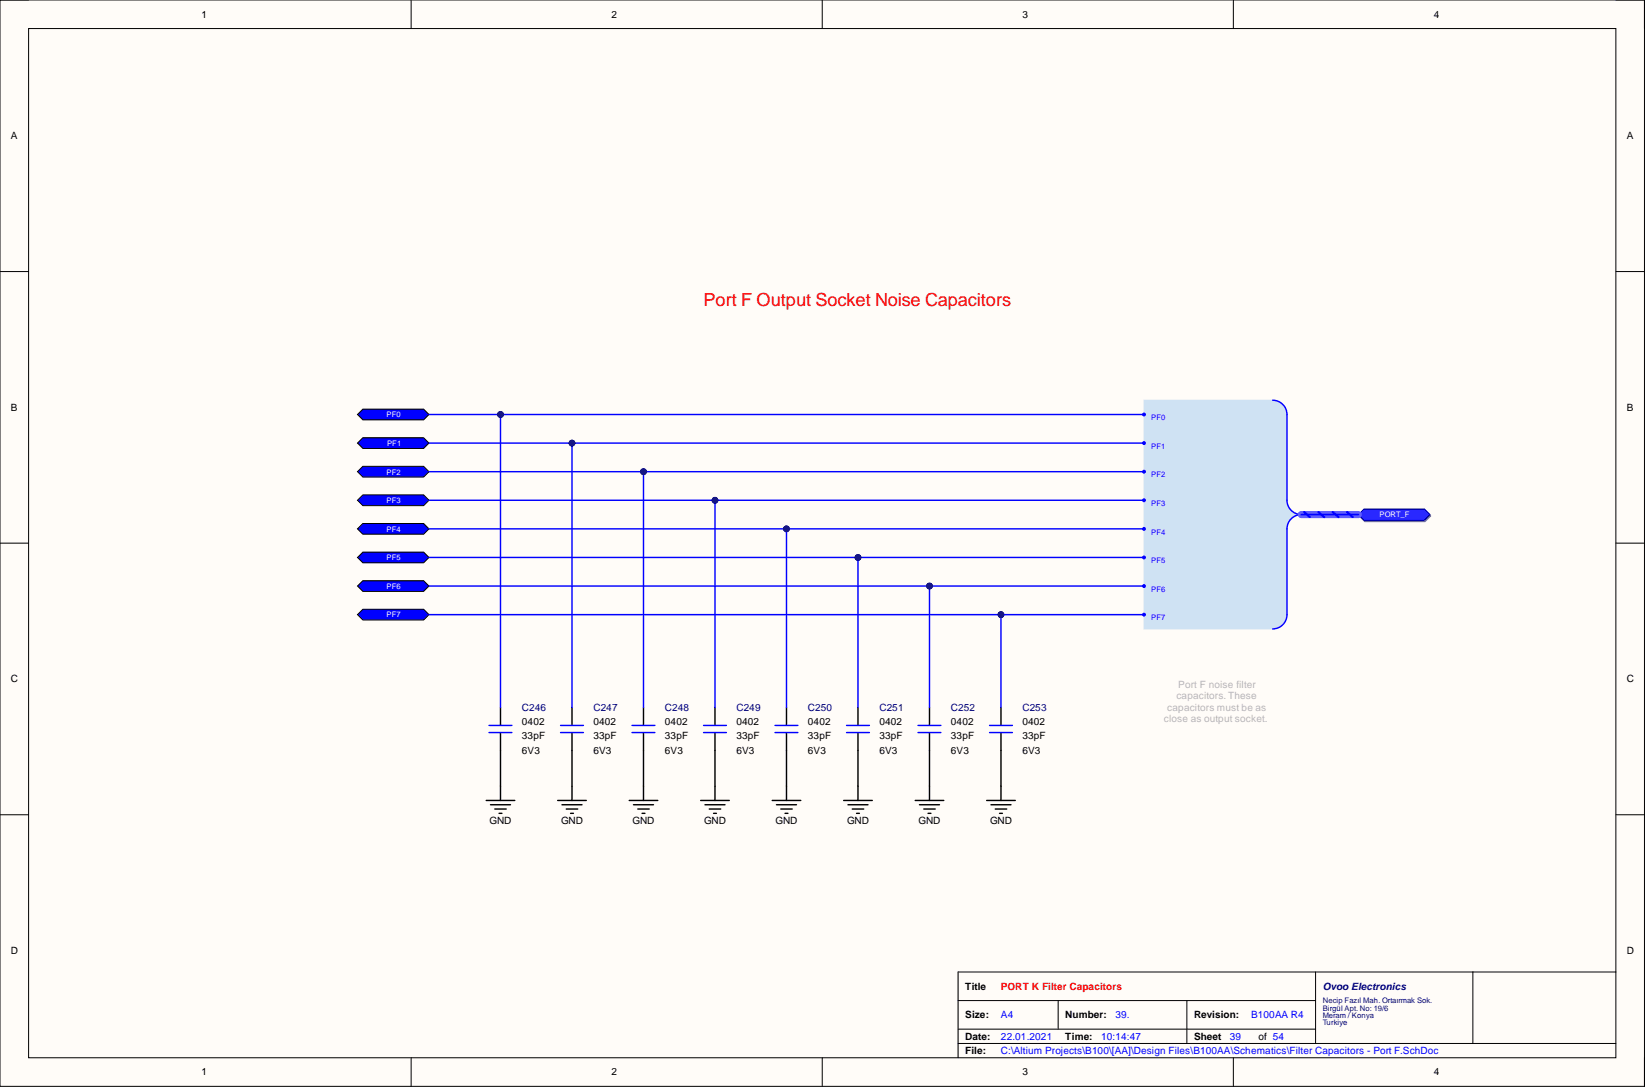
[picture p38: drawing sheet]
<svg xmlns="http://www.w3.org/2000/svg" width="292mm" height="193mm" viewBox="0 0 292 193" stroke-linecap="round" stroke-linejoin="round" font-family="sans-serif">
<defs><g id="words">
<text font-size="3.2" fill="#f00" x="124.9" y="54.4">Port F Output Socket Noise Capacitors</text>
<g font-size="1.8">
<text x="35.8" y="3.1">1</text>
<text x="108.6" y="3.1">2</text>
<text x="181.6" y="3.1">3</text>
<text x="254.6" y="3.1">4</text>
<text x="1.9" y="24.7">A</text>
<text x="288.9" y="24.7">A</text>
<text x="1.9" y="72.9">B</text>
<text x="288.9" y="72.9">B</text>
<text x="1.9" y="121.1">C</text>
<text x="288.9" y="121.1">C</text>
<text x="92.7" y="128.7">0402</text>
<text x="92.7" y="131.3">33pF</text>
<text x="105.4" y="128.7">0402</text>
<text x="105.4" y="131.3">33pF</text>
<text x="118.1" y="128.7">0402</text>
<text x="118.1" y="131.3">33pF</text>
<text x="130.8" y="128.7">0402</text>
<text x="130.8" y="131.3">33pF</text>
<text x="143.5" y="128.7">0402</text>
<text x="143.5" y="131.3">33pF</text>
<text x="156.2" y="128.7">0402</text>
<text x="156.2" y="131.3">33pF</text>
<text x="168.9" y="128.7">0402</text>
<text x="168.9" y="131.3">33pF</text>
<text x="181.6" y="128.7">0402</text>
<text x="181.6" y="131.3">33pF</text>
<text x="92.7" y="133.8">6V3</text>
<text x="105.4" y="133.8">6V3</text>
<text x="118.1" y="133.8">6V3</text>
<text x="130.8" y="133.8">6V3</text>
<text x="143.5" y="133.8">6V3</text>
<text x="156.2" y="133.8">6V3</text>
<text x="168.9" y="133.8">6V3</text>
<text x="181.6" y="133.8">6V3</text>
<text x="86.9" y="146.2">GND</text>
<text x="99.6" y="146.2">GND</text>
<text x="112.3" y="146.2">GND</text>
<text x="125" y="146.2">GND</text>
<text x="137.7" y="146.2">GND</text>
<text x="150.4" y="146.2">GND</text>
<text x="163.1" y="146.2">GND</text>
<text x="175.8" y="146.2">GND</text>
<text x="1.9" y="169.3">D</text>
<text x="288.9" y="169.3">D</text>
<text x="171.4" y="175.7">Title</text>
<text x="171.4" y="180.8">Size:</text>
<text x="171.4" y="184.6">Date:</text>
<text x="189.2" y="180.8">Number:</text>
<text x="189.2" y="184.6">Time:</text>
<text x="212" y="180.8">Revision:</text>
<text x="212" y="184.6">Sheet</text>
<text x="223.4" y="184.6">of 54</text>
<text x="35.8" y="190.9">1</text>
<text x="108.6" y="190.9">2</text>
<text x="171.4" y="187.1">File:</text>
<text x="181.6" y="190.9">3</text>
<text x="254.6" y="190.9">4</text>
</g>
<g font-size="1.8" fill="#b7b7b7">
<text x="208.9" y="124.2">capacitors. These</text>
<text x="209.2" y="122.1">Port F noise filter</text>
<text x="206.7" y="128.2">close as output socket.</text>
<text x="207.3" y="126.2">capacitors must be as</text>
</g>
<g font-size="1.8" fill="#000080">
<text x="92.7" y="126.2">C246</text>
<text x="105.4" y="126.2">C247</text>
<text x="118.1" y="126.2">C248</text>
<text x="130.8" y="126.2">C249</text>
<text x="143.5" y="126.2">C250</text>
<text x="156.2" y="126.2">C251</text>
<text x="168.9" y="126.2">C252</text>
<text x="181.6" y="126.2">C253</text>
<text x="234.9" y="175.7">Ovoo Electronics</text>
</g>
<text font-size="1.8" fill="#f00" x="177.7" y="175.7">PORT K Filter Capacitors</text>
<g font-size="1.8" fill="#00f">
<text x="177.7" y="184.6">22.01.2021</text>
<text x="177.7" y="180.8">A4</text>
<text x="195.5" y="184.6">10:14:47</text>
<text x="198.1" y="180.8">39.</text>
<text x="218.4" y="184.6">39</text>
<text x="222.2" y="180.8">B100AA R4</text>
<text x="177.7" y="187.1">C:\Altium Projects\B100\[AA]\Design Files\B100AA\Schematics\Filter Capacitors - Port F.SchDoc</text>
</g>
<g font-size="1.4" fill="#fff">
<text x="68.6" y="74.1">PF0</text>
<text x="68.7" y="79.2">PF1</text>
<text x="68.6" y="84.2">PF2</text>
<text x="68.6" y="89.3">PF3</text>
<text x="68.6" y="94.4">PF4</text>
<text x="244.9" y="91.9">PORT_F</text>
<text x="68.6" y="99.5">PF5</text>
<text x="68.6" y="104.5">PF6</text>
<text x="68.6" y="109.6">PF7</text>
</g>
<g font-size="1.4" fill="#00f">
<text x="204.4" y="74.6">PF0</text>
<text x="204.4" y="79.7">PF1</text>
<text x="204.4" y="84.8">PF2</text>
<text x="204.4" y="89.8">PF3</text>
<text x="204.4" y="94.9">PF4</text>
<text x="204.4" y="100">PF5</text>
<text x="204.4" y="105.1">PF6</text>
<text x="204.4" y="110.1">PF7</text>
</g>
<g font-size="1.4" fill="#000080">
<text x="234.9" y="178.1">Necip Fazıl Mah. Ortaırmak Sok.</text>
<text x="234.9" y="179.4">Birgül Apt. No: 19/6</text>
<text x="234.9" y="180.7">Meram / Konya</text>
<text x="234.9" y="181.9">Turkiye</text>
</g>
</g></defs>
<path d="M0 0h292v192.9h-292z" fill-rule="evenodd" fill="#fffcf8"/>
<path d="M0 0h292v192.9h-292z" fill="none" stroke="#000" stroke-width=".18"/>
<path d="M5.1 5.1h281.8v182.7h-281.8z" fill-rule="evenodd" fill="#fffcf8"/>
<g fill="none" stroke="#000" stroke-width=".18">
<path d="M0 0h5.1M73 0v5.1M146 0v5.1M219 0v5.1M286.9 0h5.1v5.1M5.1 5.1h281.8v182.7h-281.8zM0 48.2h5.1M286.9 48.2h5.1M0 96.4h5.1M286.9 96.4h5.1M0 144.6h5.1M286.9 144.6h5.1"/>
<path d="M170.1 177.6h63.5M187.9 177.6v5.1M210.8 177.6v7.6M233.6 172.6v12.6M261.5 172.6v12.6M286.9 172.6h-116.8v15.2M73 187.8v5.1M146 187.8v5.1M170.1 185.2h116.8M170.1 182.7h63.5M219 187.8v5.1M292 187.8v5.1"/>
</g>
<path d="M203.1 71h22.9l1.3 .4 .9 .9 .3 1.3v15.8l.7 1.1 1.2 .8-1.2 .9-.7 1.1v15.8l-.3 1.3-.9 .9-1.3 .3h-22.9z" fill-rule="evenodd" fill="#cfe2f3"/>
<path d="M203.1 71h22.9l1.3 .4 .9 .9 .3 1.3v15.8l.7 1.1 1.2 .8-1.2 .9-.7 1.1v15.8l-.3 1.3-.9 .9-1.3 .3h-22.9z" fill="none" stroke="#cfe2f3" stroke-width=".18"/>
<path d="M226 71a2.54 2.54 0 0 1 2.5 2.6v15.2a2.54 2.54 0 0 0 2.6 2.5 2.55 2.55 0 0 0-2.6 2.6v15.2a2.53 2.53 0 0 1-2.5 2.5" fill="none" stroke="#00f" stroke-width=".25"/>
<circle cx="203.1" cy="73.6" r=".26" fill="#00f"/>
<circle cx="203.1" cy="73.6" r=".26" fill="none" stroke="#00f" stroke-width=".18"/>
<circle cx="203.1" cy="78.7" r=".26" fill="#00f"/>
<circle cx="203.1" cy="78.7" r=".26" fill="none" stroke="#00f" stroke-width=".18"/>
<circle cx="203.1" cy="83.7" r=".26" fill="#00f"/>
<circle cx="203.1" cy="83.7" r=".26" fill="none" stroke="#00f" stroke-width=".18"/>
<circle cx="203.1" cy="88.8" r=".26" fill="#00f"/>
<circle cx="203.1" cy="88.8" r=".26" fill="none" stroke="#00f" stroke-width=".18"/>
<circle cx="203.1" cy="93.9" r=".26" fill="#00f"/>
<circle cx="203.1" cy="93.9" r=".26" fill="none" stroke="#00f" stroke-width=".18"/>
<circle cx="203.1" cy="99" r=".26" fill="#00f"/>
<circle cx="203.1" cy="99" r=".26" fill="none" stroke="#00f" stroke-width=".18"/>
<circle cx="203.1" cy="109.1" r=".26" fill="#00f"/>
<circle cx="203.1" cy="109.1" r=".26" fill="none" stroke="#00f" stroke-width=".18"/>
<circle cx="203.1" cy="104" r=".26" fill="#00f"/>
<circle cx="203.1" cy="104" r=".26" fill="none" stroke="#00f" stroke-width=".18"/>
<path d="M241.3 91.6l1.1-1h10.7l.9 1-.9 1h-10.7z" fill-rule="evenodd" fill="#7474ca"/>
<path d="M241.3 91.6l1.1-1h10.7l.9 1-.9 1h-10.7z" fill="none" stroke="#6060b6" stroke-width=".18"/>
<path d="M241.2 91.3l1-.9h10.7l1 .9-1 1.1h-10.7z" fill-rule="evenodd" fill="#2828ff"/>
<path d="M241.2 91.3l1-.9h10.7l1 .9-1 1.1h-10.7z" fill="none" stroke="#00009b" stroke-width=".18"/>
<g fill="none" stroke="#000" stroke-width=".25">
<path d="M88.9 125.6v3.1M88.9 130.2v3M88.9 139.6v2.5M101.6 125.6v3.1M101.6 130.2v3M101.6 139.6v2.5M114.3 125.6v3.1M114.3 130.2v3M114.3 139.6v2.5M127 125.6v3.1M127 130.2v3M127 139.6v2.5"/>
<path d="M139.7 125.6v3.1M139.7 130.2v3M139.7 139.6v2.5M152.4 125.6v3.1M152.4 130.2v3M152.4 139.6v2.5M165 125.6v3.1M165 130.2v3M165 139.6v2.5M177.7 125.6v3.1M177.7 130.2v3M177.7 139.6v2.5"/>
<path d="M86.3 142.1h5.1M87.1 142.9h3.5M87.9 143.6h2M88.6 144.4h.5M99 142.1h5.1M99.8 142.9h3.5M100.6 143.6h2M101.3 144.4h.5M111.7 142.1h5.1M112.5 142.9h3.5M113.2 143.6h2.1M114 144.4h.5"/>
<path d="M124.4 142.1h5.1M125.2 142.9h3.5M125.9 143.6h2.1M126.7 144.4h.5M137.1 142.1h5.1M137.9 142.9h3.5M138.6 143.6h2.1M139.4 144.4h.5M149.8 142.1h5.1M150.6 142.9h3.5M151.3 143.6h2.1M152.1 144.4h.5"/>
<path d="M162.5 142.1h5.1M163.3 142.9h3.5M164 143.6h2.1M164.8 144.4h.5M175.2 142.1h5.1M176 142.9h3.5M176.7 143.6h2.1M177.5 144.4h.5"/>
</g>
<g fill="none" stroke="#00f" stroke-width=".25">
<path d="M86.8 128.8h4.1M86.8 130h4.1M99.5 128.8h4.1M99.5 130h4.1M112.2 128.8h4.1M112.2 130h4.1M124.9 128.8h4.1M124.9 130h4.1M137.6 128.8h4.1M137.6 130h4.1M150.3 128.8h4.1M150.3 130h4.1"/>
<path d="M163 128.8h4.1M163 130h4.1M175.7 128.8h4.1M175.7 130h4.1"/>
</g>
<path d="M63.5 73.6l.9-1h10.8l1 1-1 .9h-10.8z" fill-rule="evenodd" fill="#00f"/>
<path d="M63.5 73.6l.9-1h10.8l1 1-1 .9h-10.8z" fill="none" stroke="#000" stroke-width=".18"/>
<path d="M231.1 91.3h10.1" fill="none" stroke="#5a5aff" stroke-width="1.3"/>
<path d="M231.6 90.9l1 .9M234.1 90.9l1 .9M236.7 90.9l1 .9M239.2 90.9l1 .9" fill="none" stroke="#00f" stroke-width=".38"/>
<path d="M231.1 91.3h10.1M177.7 109.1v16.5" fill="none" stroke="#00f" stroke-width=".25"/>
<circle cx="177.7" cy="109.1" r=".51" fill="#000080"/>
<circle cx="177.7" cy="109.1" r=".51" fill="none" stroke="#000080" stroke-width=".18"/>
<path d="M63.5 78.7l.9-1h10.8l1 1-1 .9h-10.8z" fill-rule="evenodd" fill="#00f"/>
<path d="M63.5 78.7l.9-1h10.8l1 1-1 .9h-10.8z" fill="none" stroke="#000" stroke-width=".18"/>
<path d="M63.5 83.7l.9-.9h10.8l1 .9-1 1h-10.8z" fill-rule="evenodd" fill="#00f"/>
<path d="M63.5 83.7l.9-.9h10.8l1 .9-1 1h-10.8z" fill="none" stroke="#000" stroke-width=".18"/>
<path d="M63.5 88.8l.9-.9h10.8l1 .9-1 1h-10.8z" fill-rule="evenodd" fill="#00f"/>
<path d="M63.5 88.8l.9-.9h10.8l1 .9-1 1h-10.8z" fill="none" stroke="#000" stroke-width=".18"/>
<path d="M63.5 93.9l.9-1h10.8l1 1-1 .9h-10.8z" fill-rule="evenodd" fill="#00f"/>
<path d="M63.5 93.9l.9-1h10.8l1 1-1 .9h-10.8z" fill="none" stroke="#000" stroke-width=".18"/>
<path d="M63.5 99l.9-1h10.8l1 1-1 .9h-10.8z" fill-rule="evenodd" fill="#00f"/>
<path d="M63.5 99l.9-1h10.8l1 1-1 .9h-10.8z" fill="none" stroke="#000" stroke-width=".18"/>
<path d="M63.5 104l.9-.9h10.8l1 .9-1 1h-10.8z" fill-rule="evenodd" fill="#00f"/>
<path d="M63.5 104l.9-.9h10.8l1 .9-1 1h-10.8z" fill="none" stroke="#000" stroke-width=".18"/>
<path d="M63.5 109.1l.9-.9h10.8l1 .9-1 1h-10.8z" fill-rule="evenodd" fill="#00f"/>
<path d="M63.5 109.1l.9-.9h10.8l1 .9-1 1h-10.8z" fill="none" stroke="#000" stroke-width=".18"/>
<path d="M76.2 109.1h126.9" fill="none" stroke="#00f" stroke-width=".25"/>
<circle cx="177.7" cy="109.1" r=".51" fill="#000080"/>
<circle cx="177.7" cy="109.1" r=".51" fill="none" stroke="#000080" stroke-width=".18"/>
<path d="M76.2 104h126.9" fill="none" stroke="#00f" stroke-width=".25"/>
<circle cx="165" cy="104" r=".51" fill="#000080"/>
<circle cx="165" cy="104" r=".51" fill="none" stroke="#000080" stroke-width=".18"/>
<path d="M76.2 99h126.9" fill="none" stroke="#00f" stroke-width=".25"/>
<circle cx="152.4" cy="99" r=".51" fill="#000080"/>
<circle cx="152.4" cy="99" r=".51" fill="none" stroke="#000080" stroke-width=".18"/>
<path d="M76.2 93.9h126.9" fill="none" stroke="#00f" stroke-width=".25"/>
<circle cx="139.7" cy="93.9" r=".51" fill="#000080"/>
<circle cx="139.7" cy="93.9" r=".51" fill="none" stroke="#000080" stroke-width=".18"/>
<path d="M76.2 88.8h126.9" fill="none" stroke="#00f" stroke-width=".25"/>
<circle cx="127" cy="88.8" r=".51" fill="#000080"/>
<circle cx="127" cy="88.8" r=".51" fill="none" stroke="#000080" stroke-width=".18"/>
<path d="M76.2 83.7h126.9" fill="none" stroke="#00f" stroke-width=".25"/>
<circle cx="114.3" cy="83.7" r=".51" fill="#000080"/>
<circle cx="114.3" cy="83.7" r=".51" fill="none" stroke="#000080" stroke-width=".18"/>
<path d="M76.2 78.7h126.9" fill="none" stroke="#00f" stroke-width=".25"/>
<circle cx="101.6" cy="78.7" r=".51" fill="#000080"/>
<circle cx="101.6" cy="78.7" r=".51" fill="none" stroke="#000080" stroke-width=".18"/>
<path d="M76.2 73.6h126.9" fill="none" stroke="#00f" stroke-width=".25"/>
<circle cx="88.9" cy="73.6" r=".51" fill="#000080"/>
<circle cx="88.9" cy="73.6" r=".51" fill="none" stroke="#000080" stroke-width=".18"/>
<path d="M88.9 133.2v6.4" fill="none" stroke="#000" stroke-width=".25"/>
<path d="M88.9 73.6v52" fill="none" stroke="#00f" stroke-width=".25"/>
<circle cx="88.9" cy="73.6" r=".51" fill="#000080"/>
<circle cx="88.9" cy="73.6" r=".51" fill="none" stroke="#000080" stroke-width=".18"/>
<path d="M101.6 133.2v6.4" fill="none" stroke="#000" stroke-width=".25"/>
<path d="M101.6 78.7v46.9" fill="none" stroke="#00f" stroke-width=".25"/>
<circle cx="101.6" cy="78.7" r=".51" fill="#000080"/>
<circle cx="101.6" cy="78.7" r=".51" fill="none" stroke="#000080" stroke-width=".18"/>
<path d="M114.3 133.2v6.4" fill="none" stroke="#000" stroke-width=".25"/>
<path d="M114.3 83.7v41.9" fill="none" stroke="#00f" stroke-width=".25"/>
<circle cx="114.3" cy="83.7" r=".51" fill="#000080"/>
<circle cx="114.3" cy="83.7" r=".51" fill="none" stroke="#000080" stroke-width=".18"/>
<path d="M127 133.2v6.4" fill="none" stroke="#000" stroke-width=".25"/>
<path d="M127 88.8v36.8" fill="none" stroke="#00f" stroke-width=".25"/>
<circle cx="127" cy="88.8" r=".51" fill="#000080"/>
<circle cx="127" cy="88.8" r=".51" fill="none" stroke="#000080" stroke-width=".18"/>
<path d="M139.7 133.2v6.4" fill="none" stroke="#000" stroke-width=".25"/>
<path d="M139.7 93.9v31.7" fill="none" stroke="#00f" stroke-width=".25"/>
<circle cx="139.7" cy="93.9" r=".51" fill="#000080"/>
<circle cx="139.7" cy="93.9" r=".51" fill="none" stroke="#000080" stroke-width=".18"/>
<path d="M152.4 133.2v6.4" fill="none" stroke="#000" stroke-width=".25"/>
<path d="M152.4 99v26.6" fill="none" stroke="#00f" stroke-width=".25"/>
<circle cx="152.4" cy="99" r=".51" fill="#000080"/>
<circle cx="152.4" cy="99" r=".51" fill="none" stroke="#000080" stroke-width=".18"/>
<path d="M165 133.2v6.4" fill="none" stroke="#000" stroke-width=".25"/>
<path d="M165 104v21.6" fill="none" stroke="#00f" stroke-width=".25"/>
<circle cx="165" cy="104" r=".51" fill="#000080"/>
<circle cx="165" cy="104" r=".51" fill="none" stroke="#000080" stroke-width=".18"/>
<path d="M177.7 133.2v6.4" fill="none" stroke="#000" stroke-width=".25"/>
<use href="#words"/>
</svg>
